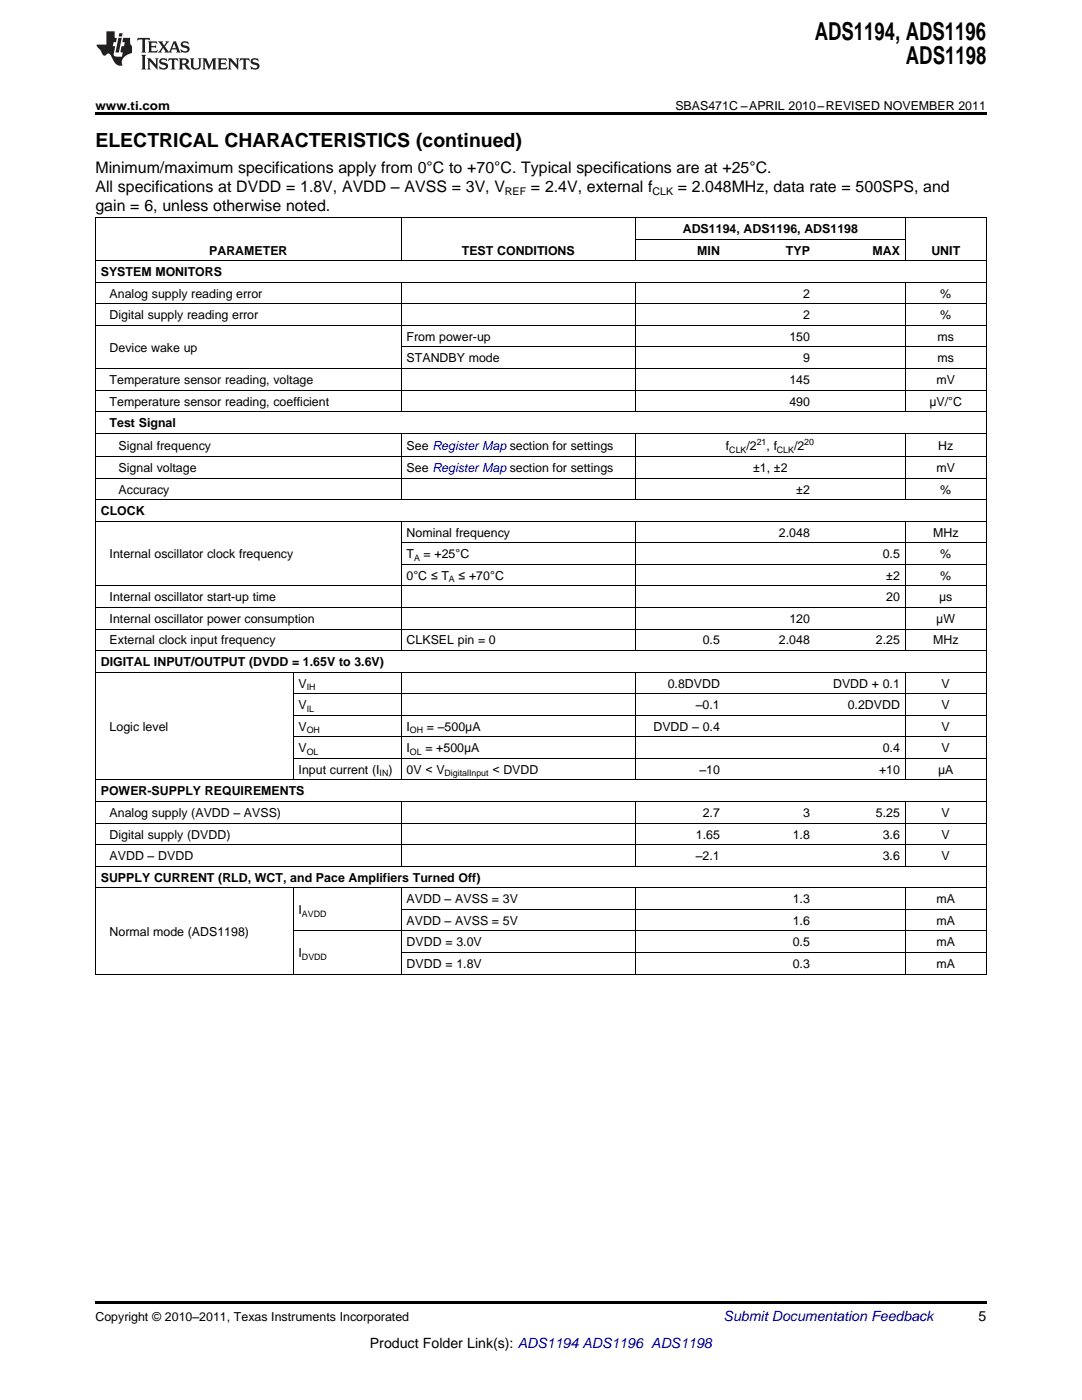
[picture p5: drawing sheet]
<svg xmlns="http://www.w3.org/2000/svg" width="216mm" height="279mm" viewBox="0 0 216 279" stroke-linecap="round" stroke-linejoin="round" font-family="sans-serif">
<defs><g id="words">
<g font-size="4.9">
<text x="162.6" y="7.9">ADS1194, ADS1196</text>
<text x="180.8" y="12.8">ADS1198</text>
</g>
<text font-size="3.9" x="19" y="29.3">ELECTRICAL CHARACTERISTICS (continued)</text>
<g font-size="3.2">
<text x="19" y="34.4">Minimum/maximum specifications apply from 0°C to +70°C. Typical specifications are at +25°C.</text>
<text x="19" y="38.3">All specifications at DVDD = 1.8V, AVDD – AVSS = 3V, V</text>
<text x="105.9" y="38.3">= 2.4V, external f</text>
<text x="135.3" y="38.3">= 2.048MHz, data rate = 500SPS, and</text>
<text x="19" y="42.2">gain = 6, unless otherwise noted.</text>
</g>
<text font-size="2.8" fill="#0000c8" x="144.4" y="263.6">Submit Documentation Feedback</text>
<g font-size="2.8">
<text x="195.3" y="263.6">5</text>
<text x="73.8" y="269">Product Folder Link(s): ADS1194 ADS1196 ADS1198</text>
</g>
<g font-size="2.5">
<text x="19" y="21.9">www.ti.com</text>
<text x="134.8" y="21.9">SBAS471C –APRIL 2010–REVISED NOVEMBER 2011</text>
<text x="136.2" y="46.5">ADS1194, ADS1196, ADS1198</text>
<text x="41.7" y="50.8">PARAMETER</text>
<text x="92.1" y="50.8">TEST CONDITIONS</text>
<text x="139.1" y="50.8">MIN</text>
<text x="156.8" y="50.8">TYP</text>
<text x="174.1" y="50.8">MAX</text>
<text x="185.8" y="50.8">UNIT</text>
<text x="20.1" y="55.1">SYSTEM MONITORS</text>
<text x="21.9" y="59.4">Analog supply reading error</text>
<text x="160.3" y="59.4">2</text>
<text x="187.6" y="59.4">%</text>
<text x="21.9" y="63.7">Digital supply reading error</text>
<text x="160.3" y="63.7">2</text>
<text x="187.6" y="63.7">%</text>
<text x="21.9" y="70.2">Device wake up</text>
<text x="81.1" y="68">From power-up</text>
<text x="157.5" y="68">150</text>
<text x="187.1" y="68">ms</text>
<text x="21.9" y="76.6">Temperature sensor reading, voltage</text>
<text x="81.1" y="72.3">STANDBY mode</text>
<text x="157.5" y="76.6">145</text>
<text x="160.3" y="72.3">9</text>
<text x="186.9" y="76.6">mV</text>
<text x="187.1" y="72.3">ms</text>
<text x="21.9" y="80.9">Temperature sensor reading, coefficient</text>
<text x="157.5" y="80.9">490</text>
<text x="185.5" y="80.9">μV/°C</text>
<text x="21.9" y="85.2">Test Signal</text>
<text x="23.7" y="89.7">Signal frequency</text>
<text x="81.1" y="89.7">See Register Map section for settings</text>
<text x="144.9" y="89.9">f</text>
<text x="149" y="89.9">/2</text>
<text x="153" y="89.9">, f</text>
<text x="158.4" y="89.9">/2</text>
<text x="187.2" y="89.7">Hz</text>
<text x="23.7" y="94.2">Signal voltage</text>
<text x="81.1" y="94.2">See Register Map section for settings</text>
<text x="150.3" y="94.2">±1, ±2</text>
<text x="186.9" y="94.2">mV</text>
<text x="23.7" y="98.5">Accuracy</text>
<text x="158.9" y="98.5">±2</text>
<text x="187.6" y="98.5">%</text>
<text x="20.1" y="102.8">CLOCK</text>
<text x="81.1" y="107.1">Nominal frequency</text>
<text x="155.4" y="107.1">2.048</text>
<text x="186.2" y="107.1">MHz</text>
<text x="21.9" y="111.4">Internal oscillator clock frequency</text>
<text x="81.1" y="111.4">T</text>
<text x="84.5" y="111.4">= +25°C</text>
<text x="176.1" y="111.4">0.5</text>
<text x="187.6" y="111.4">%</text>
<text x="81.1" y="115.7">0°C ≤ T</text>
<text x="91.5" y="115.7">≤ +70°C</text>
<text x="176.8" y="115.7">±2</text>
<text x="187.6" y="115.7">%</text>
<text x="21.9" y="120">Internal oscillator start-up time</text>
<text x="21.9" y="124.3">Internal oscillator power consumption</text>
<text x="157.5" y="124.3">120</text>
<text x="176.8" y="120">20</text>
<text x="186.8" y="124.3">μW</text>
<text x="187.4" y="120">μs</text>
<text x="21.9" y="128.6">External clock input frequency</text>
<text x="81.1" y="128.6">CLKSEL pin = 0</text>
<text x="140.2" y="128.6">0.5</text>
<text x="155.4" y="128.6">2.048</text>
<text x="174.8" y="128.6">2.25</text>
<text x="186.2" y="128.6">MHz</text>
<text x="20.1" y="132.9">DIGITAL INPUT/OUTPUT (DVDD = 1.65V to 3.6V)</text>
<text x="59.6" y="137.2">V</text>
<text x="133.2" y="137.2">0.8DVDD</text>
<text x="166.2" y="137.2">DVDD + 0.1</text>
<text x="187.9" y="137.2">V</text>
<text x="59.6" y="141.5">V</text>
<text x="138.9" y="141.5">–0.1</text>
<text x="169.2" y="141.5">0.2DVDD</text>
<text x="187.9" y="141.5">V</text>
<text x="21.9" y="145.8">Logic level</text>
<text x="59.6" y="145.8">V</text>
<text x="81.1" y="145.8">I</text>
<text x="85.2" y="145.8">= –500μA</text>
<text x="130.4" y="145.8">DVDD – 0.4</text>
<text x="187.9" y="145.8">V</text>
<text x="59.6" y="150.1">V</text>
<text x="59.6" y="154.4">Input current (I</text>
<text x="77.5" y="154.4">)</text>
<text x="81.1" y="150.1">I</text>
<text x="81.1" y="154.4">0V &lt; V</text>
<text x="84.9" y="150.1">= +500μA</text>
<text x="98.2" y="154.4">&lt; DVDD</text>
<text x="139.6" y="154.4">–10</text>
<text x="175.4" y="154.4">+10</text>
<text x="176.1" y="150.1">0.4</text>
<text x="187.2" y="154.4">μA</text>
<text x="187.9" y="150.1">V</text>
<text x="20.1" y="158.8">POWER-SUPPLY REQUIREMENTS</text>
<text x="21.9" y="163.1">Analog supply (AVDD – AVSS)</text>
<text x="21.9" y="167.4">Digital supply (DVDD)</text>
<text x="138.9" y="167.4">1.65</text>
<text x="140.2" y="163.1">2.7</text>
<text x="158.2" y="167.4">1.8</text>
<text x="160.3" y="163.1">3</text>
<text x="174.8" y="163.1">5.25</text>
<text x="176.1" y="167.4">3.6</text>
<text x="187.9" y="163.1">V</text>
<text x="187.9" y="167.4">V</text>
<text x="21.9" y="171.7">AVDD – DVDD</text>
<text x="138.9" y="171.7">–2.1</text>
<text x="176.1" y="171.7">3.6</text>
<text x="187.9" y="171.7">V</text>
<text x="20.1" y="176">SUPPLY CURRENT (RLD, WCT, and Pace Amplifiers Turned Off)</text>
<text x="59.6" y="182.4">I</text>
<text x="81.1" y="180.3">AVDD – AVSS = 3V</text>
<text x="81.1" y="184.6">AVDD – AVSS = 5V</text>
<text x="158.2" y="180.3">1.3</text>
<text x="158.2" y="184.6">1.6</text>
<text x="186.9" y="180.3">mA</text>
<text x="186.9" y="184.6">mA</text>
<text x="21.9" y="186.7">Normal mode (ADS1198)</text>
<text x="59.6" y="191">I</text>
<text x="81.1" y="188.9">DVDD = 3.0V</text>
<text x="158.2" y="188.9">0.5</text>
<text x="186.9" y="188.9">mA</text>
<text x="81.1" y="193.2">DVDD = 1.8V</text>
<text x="158.2" y="193.2">0.3</text>
<text x="186.9" y="193.2">mA</text>
<text x="19" y="263.6">Copyright © 2010–2011, Texas Instruments Incorporated</text>
</g>
<g font-size="2.1">
<text x="100.8" y="38.9">REF</text>
<text x="130.2" y="38.9">CLK</text>
</g>
<g font-size="1.8">
<text x="151" y="88.9">21</text>
<text x="160.5" y="88.9">20</text>
<text x="145.5" y="90.4">CLK</text>
<text x="155" y="90.4">CLK</text>
<text x="82.6" y="111.9">A</text>
<text x="89.6" y="116.2">A</text>
<text x="61.2" y="137.7">IH</text>
<text x="61.2" y="142">IL</text>
<text x="61.2" y="146.3">OH</text>
<text x="81.8" y="146.3">OH</text>
<text x="61.2" y="150.6">OL</text>
<text x="75.7" y="154.9">IN</text>
<text x="81.8" y="150.6">OL</text>
<text x="88.7" y="154.9">DigitalInput</text>
<text x="60.3" y="182.9">AVDD</text>
<text x="60.3" y="191.5">DVDD</text>
</g>
</g></defs>
<g fill="#231f20">
<path d="M27.5 7.6l-.1 .5 .4-.2h.6v.1v2.1l-.2 .4h1l-.3-.4v-2.1l.1-.1h.5l.5 .2-.2-.5zM29.5 8.3l.2 .3v1.5l-.2 .4h1.8l.2-.6a1.04 1.04 0 0 1-1.3 .2v-.7h.6l.3 .2v-.6l-.3 .2h-.6v-.6l.8-.1 .4 .3-.2-.5zM31.5 8.3l.9 1.1-.9 1.1h.8l-.2-.2 .5-.7 .4 .7-.2 .2h1.5l-.1-.2 .1-.4h.9l.1 .4-.2 .2h1l-.3-.3-.7-1.9h-.5l-.9 2-.8-1 .9-1h-.8l.1 .3-.3 .5-.4-.6 .2-.2zM34.7 8.6l.4 1h-.7zM36.3 8.4a.63 .63 0 0 0-.2 .7 .63 .63 0 0 0 .6 .4l.6 .2 .1 .2a.75 .75 0 0 1-.7 .4 .75 .75 0 0 1-.6-.5l.1 .7 .1-.1a1.11 1.11 0 0 0 1.5-.6 1.13 1.13 0 0 0-1.2-.8l-.1-.4a1.04 1.04 0 0 1 1.2 .2l-.2-.5-.1 .1-.5-.2zM28.2 10.9l.2 .4v2.2l-.2 .4h1l-.3-.4v-2.2l.3-.4zM29.3 11.6l.3 .4v1.5l-.3 .4h.8l-.2-.4v-1.3l1.5 1.7v-1.9l.2-.4h-.7l.2 .4v.9l-1.1-1.3zM32 11.8a.62 .62 0 0 0-.2 .7 .62 .62 0 0 0 .6 .4l.6 .1 .1 .3a.76 .76 0 0 1-.7 .3 .76 .76 0 0 1-.6-.4l.1 .7 .1-.1a1.11 1.11 0 0 0 1.5-.6 1.13 1.13 0 0 0-1.2-.8l-.1-.4a1.04 1.04 0 0 1 1.2 .2l-.2-.6-.1 .1-.5-.1zM33.7 11.6l-.2 .6a.61 .61 0 0 1 .8-.3v1.6l-.2 .4h.9l-.2-.4v-1.6a.63 .63 0 0 1 .8 .3l-.2-.6zM35.6 11.6l.3 .4v1.5l-.3 .4h1l-.2-.2v-.8l.5 .2a.76 .76 0 0 0 1.2 .7l-1-1a.58 .58 0 0 0 .6-.5 .58 .58 0 0 0-.5-.6zM36.4 11.9h.1a.45 .45 0 0 1 .5 .1 .45 .45 0 0 1 .1 .5l-.7 .2zM37.9 11.6l.2 .2a2.17 2.17 0 0 0 .3 1.9 .99 .99 0 0 0 1.6-.6v-1.1l.2-.4h-.7l.2 .2a1.92 1.92 0 0 1-.2 1.8 .6 .6 0 0 1-.9-.5v-1.1l.2-.4zM40.4 11.6l.2 .4v1.5l-.2 .4h.7l-.2-.4v-1.4l.8 1.8 .8-1.8v1.4l-.2 .4h.9l-.2-.4v-1.5l.2-.4h-.8l-.6 1.5-.6-1.5zM43.4 11.6l.2 .4v1.5l-.2 .4h1.8l.2-.6a1.04 1.04 0 0 1-1.3 .1v-.6h.5l.4 .2v-.6l-.4 .2h-.5v-.7h.8l.3 .3-.1-.6zM45.5 11.6l.2 .4v1.5l-.2 .4h.7l-.2-.4v-1.3l1.5 1.7v-1.9l.2-.4h-.7l.2 .4v.9l-1.1-1.3zM47.9 11.6l-.1 .6a.61 .61 0 0 1 .8-.3v1.6l-.3 .4h1l-.3-.4 .1-1.6a.63 .63 0 0 1 .7 .3l-.1-.6zM50.2 11.8a.62 .62 0 0 0-.2 .7 .62 .62 0 0 0 .6 .4l.6 .1 .2 .3a.76 .76 0 0 1-.8 .3 .76 .76 0 0 1-.6-.4l.1 .7 .2-.1a1.11 1.11 0 0 0 1.5-.6 1.13 1.13 0 0 0-1.3-.8l-.1-.4a1.04 1.04 0 0 1 1.2 .2l-.1-.6-.2 .1-.5-.1z"/>
<path d="M21.2 6.3v2.6h-1.9l.1 .4 .7 .9a.91 .91 0 0 0 1 .8 .56 .56 0 0 1 .5-.3 .56 .56 0 0 1 .5 .3l.4 .8a1.53 1.53 0 0 0 1.9 1.2 1.54 1.54 0 0 1 1-2.1l.9-.3v-1.4a1.52 1.52 0 0 1-.3-1.6h-1.4l-.2 .8h.5l-.2 .8h-.4l-.2 1v.2l.4 .1-.2 .8a1.93 1.93 0 0 1-1.6-.3l.3-1.8h-.5l.2-.8h.4l.2-.8h-.4v-1.3zM23.6 7.6l-.6 2.9h.7l.6-2.9zM23.8 6.6l-.1 .7h.6l.2-.7z"/>
</g>
<g fill="#000">
<path d="M19 22.5h177.8v.5h-177.8zM19 43.4h1.8v.1h-1.8zM20.8 43.4h1.8v.1h-1.8zM19 77.8h1.8v.1h-1.8zM19 73.5h1.8v.1h-1.8zM19 64.9h1.8v.1h-1.8zM19 60.6h1.8v.1h-1.8zM19 86.4h1.8v.1h-1.8zM19 82.1h1.8v.1h-1.8zM19 116.9h1.8v.1h-1.8zM19 129.8h1.8v.1h-1.8zM19 125.5h1.8v.1h-1.8z"/>
<path d="M19 121.2h1.8v.1h-1.8zM19 155.6h1.8v.1h-1.8zM19 172.8h1.8v.1h-1.8zM19 168.5h1.8v.1h-1.8zM19 164.2h1.8v.1h-1.8zM19 194.3h1.8v.2h-1.8zM19 259.7h177.8v.5h-177.8z"/>
</g>
<g fill="none" stroke="#000" stroke-width=".2">
<path d="M19 56.3h177.8M19 52h177.8M19 43.4h177.8M19.1 43.5v151M80 43.5v8.6M80 56.4v25.8M126.7 43.5v8.6M126.7 56.4v25.8M126.8 47.7h53.9M180.6 43.5v8.6M180.6 56.4v25.8M196.8 43.5v151"/>
<path d="M20.8 77.8h176M20.8 73.5h176M20.8 64.9h176M20.8 60.6h176M80.1 69.2h116.7M19 99.7h177.8M19 95.4h177.8M19 91.1h177.8M20.8 86.4h176M20.8 82.1h176M80 86.5v13.3M126.7 86.5v13.3"/>
<path d="M180.6 86.5v13.3M19 104h177.8M20.8 116.9h176M80 104.1v25.8M80.1 112.6h116.7M80.1 108.3h116.7M126.7 104.1v25.8M180.6 104.1v25.8M19 134.1h177.8M20.8 129.8h176M20.8 125.5h176M20.8 121.2h176"/>
<path d="M58.5 134.2v21.5M58.5 138.4h138.3M80 134.2v21.5M126.7 134.2v21.5M180.6 134.2v21.5M19 160h177.8M20.8 155.7h176M58.5 151.4h138.3M58.5 147.1h138.3M58.5 142.8h138.3M19 177.2h177.8M20.8 172.9h176"/>
<path d="M20.8 168.6h176M20.8 164.3h176M58.5 177.2v17.3M80 160v12.9M80 177.2v17.3M126.7 160v12.9M126.7 177.2v17.3M180.6 160v12.9M180.6 177.2v17.3M19 194.4h177.8M58.5 185.8h138.3M80.1 190.1h116.7"/>
<path d="M80.1 181.5h116.7"/>
</g>
<use href="#words"/>
</svg>
